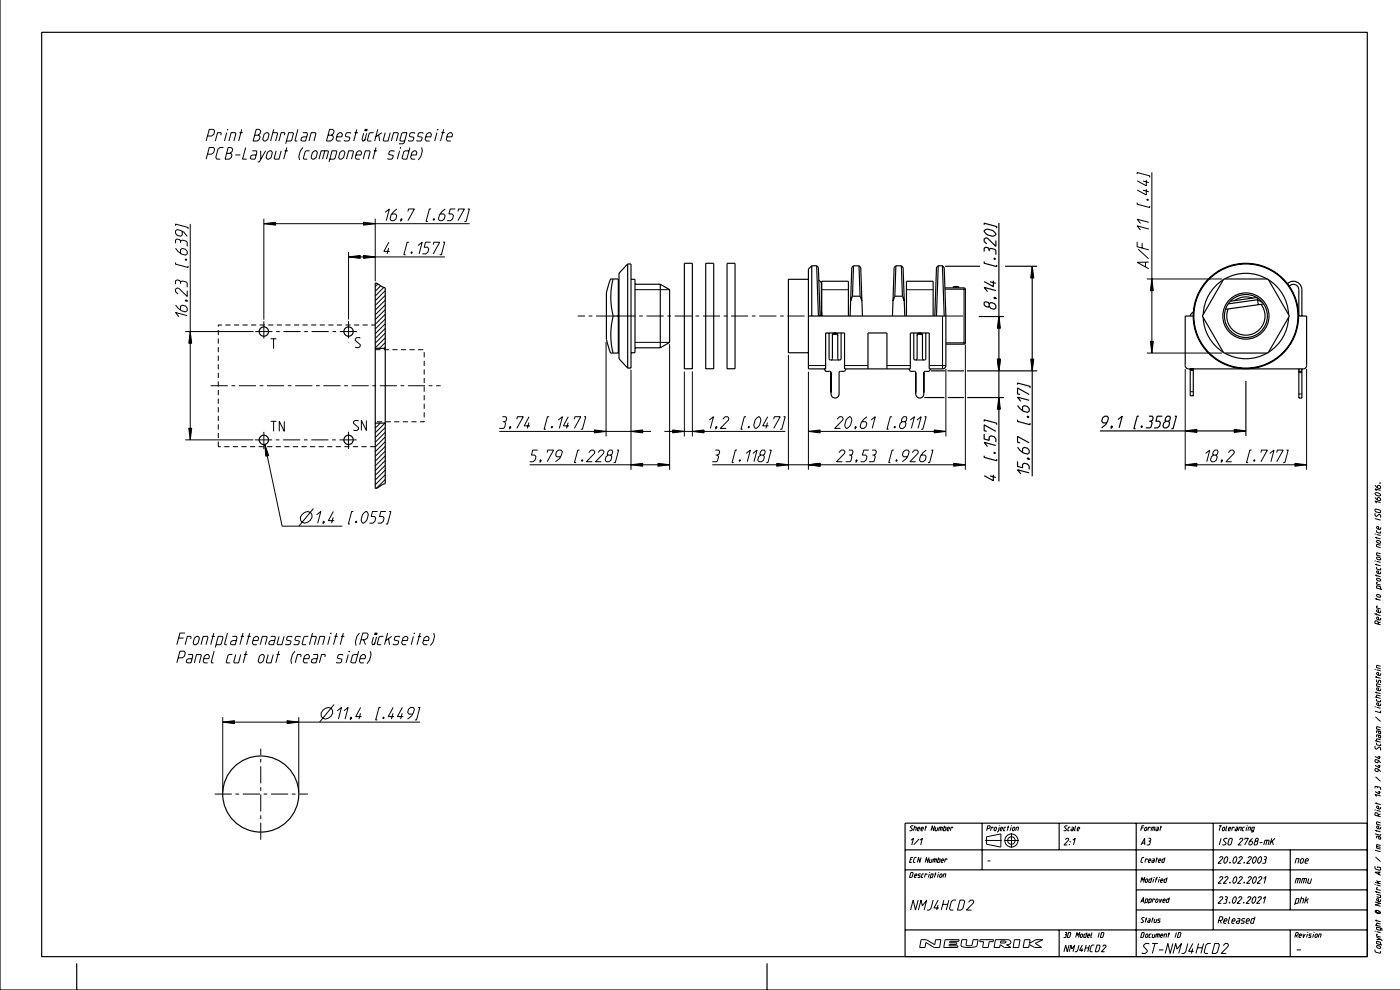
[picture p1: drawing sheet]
<svg xmlns="http://www.w3.org/2000/svg" width="420mm" height="297mm" viewBox="0 0 420 297" stroke-linecap="round" stroke-linejoin="round" font-family="sans-serif">
<g fill="none" stroke="#000" stroke-width=".3">
<path d="M68 39.8l-.7 2.5M68.3 38.8l-.1 .2zM71.8 39.8h1M72.5 38.8l-.9 3.5M81.8 39.8h1.3l.1 .2-.6 2.3M82.1 38.8l-1 3.5M89.3 38.8l-.8 3.2 .1 .3h.5M90.8 39.8h1.3l.1 .5-.6 2h-1l-.4-.3 .2-.7 .6-.3h1M106.3 39.8h1M107 38.8l-.9 3.5M109 39.9l-.4 1.8 .1 .6h.3l.5-.6M109.5 38.8h.2l-.1 .4h-.2z"/>
<path d="M109.9 38.8h.2l-.1 .4h-.2zM110 39.9l-.7 2.4M112 39.8h-1l-.3 .2-.5 2 .1 .3h1M113.3 38.8l-1 3.5M114.5 39.8l-1.8 1.2M115.5 39.8l-.6 2.2 .2 .3h1.2l.7-2.5M131 39.8l-.7 2.5M131.3 38.8l-.1 .2zM132.3 39.8h1M133 38.8l-.9 3.5M62.2 40.8h1.3l.6-.5 .3-1-.4-.5h-1.2l-1 3.5M62.2 46.2h1.3l.6-.5 .3-1-.4-.5h-1.2l-1 3.5"/>
<path d="M66.2 40.5v-.7h-1l-.6 2.5M67 44.2h-1l-.6 .5-.7 2.5 .4 .5h1M67.9 45.9h1l.7-.5 .2-.7-.4-.4-1-.1-.9 3.5h1.2l.7-.5 .2-.8-.4-.5h-.3M68.6 42.3l.7-2.5h1.3l.1 .2-.6 2.3M70.6 46.4h1.5M73.7 44.2l-1 3.5h1.3M75.6 45.2h1.3l.1 .5-.5 2h-1l-.5-.3 .2-.7 .6-.3h1M76.4 40.5h1l.6-.5 .2-.7-.4-.5h-1l-.9 3.5h1.2l.7-.5 .2-.8-.4-.5h-.2M78.1 45.2l.1 2.5M79.2 40.3l.6-.5h.5l.4 .5-.4 1.5-.7 .5h-.5l-.3-.5zM79.6 45.2l-1.8 3.3h-.5M80.2 45.7l.6-.5h.5l.4 .5-.4 1.5-.7 .5h-.5l-.3-.5z"/>
<path d="M82.8 45.2l-.6 2.2 .2 .3h1.2l.7-2.5M85.3 40.5v-.7h-1l-.7 2.5M85.3 45.2h1M85.9 42.3h1.2l.4-.3 .5-2-.2-.2h-1.2l-.9 3.3M86 44.2l-.9 3.5M90.8 44.2l-.7 1-.5 1.7 .2 1M92.6 42.3l.7-2.5h1.3l.1 .2-.6 2.3M92.8 45.2h-1l-.3 .2-.5 2 .1 .3h1M93.7 45.7l.6-.5h.5l.4 .5-.4 1.5-.7 .5h-.5l-.3-.5zM95.6 47.7l.7-2.5h2l.2 .2-.6 2.3M97.4 45.2l-.7 2.5M98.4 40.5h1l.6-.5 .2-.7-.4-.5h-1l-.9 3.5h1.2l.7-.5 .2-.8-.4-.5h-.2"/>
<path d="M98.9 47.7h1.2l.4-.3 .5-2-.2-.2h-1.2l-.9 3.3M101 41h1.5l.2-.7-.4-.5h-.5l-.6 .5-.4 1.5 .3 .5h1M101.9 45.7l.7-.5h.5l.3 .5-.4 1.5-.6 .5h-.5l-.4-.5zM103.9 47.7l.7-2.5h1.2l.2 .2-.6 2.3M105.2 40l-.1-.2h-1l-.4 .2-.2 .8 1.4 .5-.2 .7-.3 .3h-1l-.2-.3M106.7 46.4h1.5l.2-.7-.3-.5h-.5l-.7 .5-.4 1.5 .4 .5h1M108.9 47.7l.7-2.5h1.2l.2 .2-.6 2.3M112.1 45.2h1M112.8 44.2l-1 3.5M113.6 40.5l.2 1.8M117.3 42.3l.7-2.5h1.3l.1 .2-.6 2.3M118.2 45.4l-.1-.2h-1l-.4 .2-.2 .8 1.4 .5-.2 .7-.3 .3h-1l-.2-.3"/>
<path d="M119.8 45.2l-.7 2.5M120.1 44.2l-.1 .2zM121.3 42.3h-1.2l-.2-.3 .5-2 .4-.2h1.2l-.8 3-.3 .3h-1.3M122.9 44.2l-.9 3.5h-1l-.5-.3 .6-2 .5-.2h1M123.3 46.4h1.5l.2-.7-.4-.5h-.5l-.6 .5-.4 1.5 .4 .5h1M124.4 40l-.1-.2h-1l-.4 .2-.2 .8 1.4 .5-.2 .7-.3 .3h-1l-.2-.3M126.4 44.2l.2 1-.4 1.7-.8 1M126.9 40l-.1-.2h-1l-.4 .2-.2 .8 1.4 .5-.2 .7-.3 .3h-1l-.2-.3M127.7 41h1.5l.2-.7-.4-.5h-.5l-.6 .5-.4 1.5 .3 .5h1M134 41h1.5l.2-.7-.4-.5h-.5l-.6 .5-.4 1.5 .4 .5h1M341 52.2v-.5l3.7 1v.5M342.7 57l1.8 .5"/>
<path d="M342.7 54.2l1.8 .5M343.7 56.7v1.7l-2.7-1.5M343.7 53.9v1.8l-2.7-1.5M343.9 59.7h.3l.1 .3h-.2zM345.4 51.6v54.2M52.6 74.4l.8 1 1 .7 1.2 .4 .5-.4v-.8l-.5-.6-1-.3-.5 .4v1.1M52.6 78.7v.5l3.8 1v-.5M52.6 67.7v-.5l3.8 1v.5M54.1 72.8v-.5l.5-.4 1.3 .4 .2 .3v1.2M54.1 72.3l-.2-.5-.8-.2-.5 .3v1M54.6 69.4v1l-.5 .4-1-.3-.5-.6v-.7l.5-.4 1 .3 1 .5 1 1.2M55.6 77.7h.2l.2 .3h-.3z"/>
<path d="M57 67.1v64.7M79.1 67l3.5-.4v.9zM79.1 65.5v30.3M79.1 67h61.7M104.5 77l3.5-.4v.8zM104.5 75.5v20.2M104.5 77h28.9M109 76.6l3.5 .4-3.5 .4zM109 66.6l3.5 .4-3.5 .5zM112.5 65.5v18.8M115.5 63.6l1.3-1-1 3.5M116.5 74.3l-.4 1.8"/>
<path d="M116.6 72.6l-1.5 2.7h1.8M119 62.6l-.9 .8-.8 1-.3 1.2 .3 .5h.8l.6-.5 .3-1-.4-.5h-1.1M120.3 65.6l.2-.1v.3l-.3 .2zM120.5 65.8l-.4 .6M122.3 63.4l.2-.8h1.8l-2 3.5M122.6 72.6h-.5l-1 3.7h.5M123.4 75.5l.2 .3-.3 .1zM125.3 73.6l1.3-1-.9 3.5M129.1 72.6h-1.5l-.4 1.5h1l.4 .5-.3 1-.6 .5h-1M129.3 62.6h-.5l-1 3.8h.5M129.9 73.3l.2-.7h1.8l-2 3.5M130.1 65.5l.1 .3-.3 .2z"/>
<path d="M132.9 72.6h.5l-1.1 3.7h-.5M133.5 62.6l-.9 .8-.8 1-.3 1.2 .3 .5h.8l.6-.5 .3-1-.4-.5h-1.1M136.5 62.6h-1.5l-.4 1.5h1l.4 .5-.3 1-.6 .5h-1M137.3 63.4l.2-.8h1.8l-2 3.5M140.3 62.6h.5l-1 3.8h-.5M341 72.4v1.5l3.5 1M341 60.7v.5l3.7 1v-.5M341.3 74.7l3.1 2.8M342.5 72.8v1.5M343.5 78.6v1.3M344.5 78.5l-3.5 .1 3.5 1.9M344.5 68.6l-3.5-.9 1 1.3"/>
<path d="M344.5 66.6l-3.5-.9 1 1.3M52.6 91.4l.8 1 1 .7 1.2 .4 .5-.4v-.8l-.5-.6-1-.3-.5 .4v1.1M54.1 85.1v-.5l.5-.4 1.3 .3 .2 .3v1.3M54.1 84.6l-.2-.5-.8-.2-.5 .3v1M55.5 99.4h20.5M55.6 89.9h.2l.2 .3zM55.8 89.9l.6 .4M56.1 94.6l-3.5-.9 1 1.2M56.1 87.1v1.7l-2.5-2.4-.5-.1-.5 .4v.7l.8 .7M57 99.4l.5 3.5h-.9zM113.3 85.1l-.8 .8M114.2 85.7l-1.7 1.6"/>
<path d="M115.1 86.1l-2.6 2.6M115.5 87.1l-3 3M115.5 88.5l-3 3M115.5 89.9l-3 3M115.5 91.4l-3 3M115.5 92.8l-3 3M115.5 94.2l-3 3M115.5 95.6l-3 3M115.5 97l-3 3M115.5 98.4l-3 3M115.5 99.8l-3 3M190.4 86.8h10.4"/>
<path d="M246.4 86.8h8M250 99.9v.3M250.8 99.9v.3M271.8 86.8h8M275.4 99.9v.3M276.2 99.9v.3M282.6 94.7v15.8M283.3 86.7h6.2M289.1 86.3v16.8M343.9 83.6h22.6M345.4 83.6l.4 3.5h-.8zM81.2 101.5h1.7"/>
<path d="M82 101.5v3M108 101.4l-.2-.2h-.8l-.5 .4v.4l1.5 1.3v.4l-.4 .5h-.9l-.2-.2M115.5 101.3l-3 3M115.5 102.7l-1.7 1.7M115.5 104.1l-.3 .3M181.7 102.5v28.3M189.2 110.8v30M190.4 102.6h10.4M200.8 103.1v37.7M205.2 111.4v19.4M207.6 111.3v19.5M236.4 106.4v34.4"/>
<path d="M242.4 109.5h5.2M242.4 111.4v29.4M249.2 107.9h2.4M253.3 109.5h7M266 109.5h7M274.6 107.9h2.4M278.7 109.5h4.9M283.6 102.7h5.9M283.6 110.6v20.2M289.5 103.2v37.6M343.9 105.8h22.6M345 102.3h.8l-.4 3.5z"/>
<path d="M355.4 110.6v30.2M356.9 117.4h.9M356.9 111h.9M389.5 118.1h.9M389.5 111.7h.9M391.8 110.5v30.3M55.5 131.8h20.4M56.6 128.3h.9l-.5 3.5zM79.4 133.2l1.2 3.3-.9 .2zM79.4 133.2l5.2 24.5h18.1M81.2 126.3h1.7M82 126.3v3"/>
<path d="M85.2 126.3v3l-1.5-3v3M107.5 126.2l-.2-.2h-.9l-.4 .4v.5l1.5 1.2v.5l-.4 .4h-.9l-.2-.2M109.9 126v3l-1.5-3v3M112.6 126.8l-.1 .1M114 126.8l-1.5 1.5M115.4 126.8l-2.9 2.9M115.5 128.1l-3 3M115.5 129.5l-3 3M115.5 131l-3 3M115.5 132.4l-3 3M115.5 133.8l-3 3M115.5 135.2l-3 3"/>
<path d="M115.5 136.6l-3 3M115.5 138l-3 3M115.5 139.4l-3 3M149.7 129.3h45.5M150.7 124.9h1l.2 .5-.2 .7-.4 .3M150.8 126.4h.5l.3 .5-.3 1.2-.3 .3h-1.3M152.9 127.9l.2-.1v.2l-.3 .2zM153.1 128l-.4 .6M155 125.6l.2-.7h1.7l-1.9 3.5M158.6 126.6l-.5 1.8M158.7 124.9l-1.5 2.7h1.7M158.8 139.3h42"/>
<path d="M161.3 134.9h-1.5l-.4 1.5h1l.3 .5-.2 1-.7 .5h-1M162 137.9l.3 .1-.4 .2zM162.2 138l-.4 .6M164.1 135.6l.2-.7h1.7l-1.9 3.5M164.7 124.9h-.5l-1 3.7h.5M165.5 127.8l.1 .2-.3 .2zM167.4 125.9l1.3-1-1 3.5M168.1 136.9h-1.1l-.4-.5 .3-1 .6-.5h.8l.3 .5-.8 2-1.2 1M170.4 126.6l-.5 1.8M170.4 124.9l-1.5 2.7h1.8M172.2 125.6l.2-.7h1.8l-2 3.5M173.8 134.9h-.5l-1 3.7h.5"/>
<path d="M174.6 137.8l.1 .2-.3 .2zM175.2 124.9h.5l-1 3.7h-.5M176.6 135.6l.7-.7h.7l.4 .5-.2 .5-2.4 2.5h1.8M178.2 128.8l3.5 .5-3.5 .4zM179.3 135.6l.7-.7h.8l.3 .5-.1 .5-2.4 2.5h1.7M182.4 136.4l-.3-.3 .2-.7 .5-.5h.7l.2 .5-.2 .7-.4 .3 .4 .5-.3 1-.6 .5h-.8l-.3-.5 .2-1 .7-.5h.7M185 134.9h.5l-1 3.7h-.5M189.2 139.3l3.5-.4v.8zM189.2 129.3l3.5-.5v.9zM197.3 138.9l3.5 .4-3.5 .4zM199.2 129.3h36.3M201.7 128.8l3.5 .5-3.5 .4z"/>
<path d="M207.6 129.3l3.5-.5v.9zM212.7 125.9l1.2-1-.9 3.5M213.6 139.3h75.9M214.5 134.9h1l.3 .5-.2 .7-.5 .3M214.6 136.4h.5l.4 .5-.4 1.2-.3 .3h-1.2M214.7 127.9l.2-.1v.2l-.3 .2zM214.9 128l-.4 .6M216.7 125.6l.7-.7h.8l.4 .5-.2 .5-2.4 2.5h1.8M221 134.9h-.5l-1 3.7h.5M221.8 137.8l.2 .2-.3 .2zM223.7 124.9h-.5l-1 3.7h.5M223.7 135.9l1.3-1-.9 3.5"/>
<path d="M224.5 127.8l.2 .2-.3 .2zM225.7 135.9l1.3-1-.9 3.5M226.8 125.4l.6-.5h.3l.4 .5a2.69 2.69 0 0 1-1.3 3h-.3l-.4-.5-.1-.5 .4-1.5zM228.1 136.4l-.3-.3 .2-.7 .5-.5h.8l.2 .5-.2 .7-.4 .3 .3 .5-.2 1-.7 .5h-.7l-.4-.5 .3-1 .6-.5h.8M230.1 126.6l-.4 1.8M230.2 124.9l-1.5 2.7h1.8M230.8 134.9h.5l-1 3.7h-.5M232 125.6l.2-.7h1.7l-1.9 3.5M232.9 138.9l3.5 .4-3.5 .4zM234.9 124.9h.5l-1 3.7h-.5M242.4 129.3l3.5-.5v.9zM242.4 139.3l3.5-.4v.8z"/>
<path d="M242.4 129.3h41.2M251 125.6l.7-.7h.8l.3 .5-.1 .5-2.4 2.5h1.7M251.6 135.6l.7-.7h.7l.4 .5-.2 .5-2.4 2.5h1.8M254.1 125.4l.6-.5h.3l.3 .5a2.7 2.7 0 0 1-1.3 3h-.2l-.4-.5-.1-.5 .4-1.5zM254.5 134.9h1l.3 .5-.2 .7-.5 .3M254.6 136.4h.5l.4 .5-.4 1.2-.3 .3h-1.2M256.5 127.9l.2-.1v.2l-.3 .2zM256.7 128l-.4 .6M256.8 137.9l.2 .1-.3 .2zM257 138l-.4 .6M260 124.9l-1 .7-.7 1-.4 1.3 .4 .5h.7l.7-.5 .2-1-.3-.5h-1.1M260.5 134.9h-1.5l-.4 1.5h1l.4 .5-.3 1-.6 .5h-1"/>
<path d="M261.2 125.9l1.3-1-1 3.5M261.5 134.9h1l.3 .5-.2 .7-.5 .3M261.6 136.4h.5l.4 .5-.4 1.2-.3 .3h-1.2M267.5 124.9h-.5l-1 3.7h.5M268 134.9h-.5l-1 3.7h.5M268.3 127.8l.2 .2-.3 .2zM268.8 137.8l.2 .2-.3 .2zM270.6 126.4l-.3-.3 .2-.7 .5-.5h.7l.2 .5-.2 .7-.4 .3 .4 .5-.3 1-.6 .5h-.8l-.3-.5 .2-1 .7-.5h.7M272.1 136.9h-1.1l-.4-.5 .3-1 .6-.5h.8l.3 .5-.8 2-1.2 1M273 125.9l1.2-1-.9 3.5M273.6 135.6l.7-.7h.7l.4 .5-.2 .5-2.4 2.5h1.8M275 125.9l1.2-1-.9 3.5"/>
<path d="M277.2 124.9h.5l-1 3.7h-.5M277.8 134.9l-1 .7-.8 1-.3 1.3 .4 .5h.7l.7-.5 .2-1-.3-.5h-1.1M279.3 134.9h.5l-1 3.7h-.5M280.1 128.8l3.5 .5-3.5 .4zM286 138.9l3.5 .4-3.5 .4zM355.4 139.3l3.5-.4v.8zM355.4 139.3h36.4M361.5 135.9l1.3-1-1 3.5M363.9 136.4l-.3-.3 .2-.7 .5-.5h.7l.2 .5-.2 .7-.4 .3 .4 .5-.3 1-.6 .5h-.8l-.3-.5 .2-1 .7-.5h.7M366.3 137.9l.2-.1v.2l-.3 .2zM366.5 138l-.4 .6M368.3 135.6l.7-.7h.8l.3 .5-.1 .5-2.4 2.5h1.7"/>
<path d="M375.3 134.9h-.5l-1 3.7h.5M376.1 137.8l.2 .2-.3 .2zM378.1 135.6l.2-.7h1.7l-1.9 3.5M380.8 135.9l1.2-1-.9 3.5M382.8 135.6l.2-.7h1.8l-2 3.5M385.8 134.9h.5l-1 3.7h-.5M388.3 138.9l3.5 .4-3.5 .4zM90.6 154.2l.7-.6 1-.3 .8 .3 .4 .6a2.14 2.14 0 0 1-2.9 2.3l-.5-.6v-.9zM94 152.4l-4.3 5.3M94.9 154.3l1.3-1-.9 3.5M97 156.3l.2 .1-.3 .2zM97.2 156.4l-.4 .6"/>
<path d="M99.9 155l-.5 1.8M100 153.3l-1.5 2.7h1.7M106 153.3h-.5l-1 3.7h.5M106.8 156.2l.2 .2-.4 .2zM109.1 153.8l.6-.5h.3l.3 .5a2.69 2.69 0 0 1-1.3 3h-.2l-.4-.5-.1-.5 .4-1.5zM113.2 153.3h-1.5l-.4 1.5h1l.4 .5-.3 1-.6 .5h-1M115.5 140.9l-3 3M115.5 142.3l-3 3M115.5 143.7l-2.6 2.6M115.7 153.3h-1.5l-.4 1.5h1l.4 .5-.3 1-.6 .5h-1M116.7 153.3h.5l-1 3.7h-.5M412.4 160.1h.1"/>
<path d="M412.3 152.7l.2-.2 1.3 .4 .2 .6-.2 .2-1.3-.3zM412.3 149.1a1.32 1.32 0 0 0 1.7 .8l-.2-.7-.5-.1-.3 .2v.5M412.3 147.8l.2-.1a1.3 1.3 0 0 1 1.5 .6l-.2 .3a1.3 1.3 0 0 1-1.5-.6zM412.3 145.4a1.32 1.32 0 0 0 1.7 .8l-.2-.6-.5-.2-.3 .2v.5M412.3 155.4l1.7 .5M412.4 153.8l-.1 .6 .2 .3 .3 .1 .7-.7 .3 .1 .2 .3-.1 .6M412.8 158.9l.1 .6 1 .3 .1-.6M413.7 144.7l.2 .1zM414 158v.5l-.2 .2-.8-.2-.2-.6h.6v.7M414 150.6l-1.7-.4 .5 .6M414 147l-1.7-.5 .5 .6M412.4 168.1h.1"/>
<path d="M412.3 179.4l1.7 .5M412.3 172.4l1.7 .4M412.3 169.1l1.7 .5M412.3 161l1.7 .5M412.8 178.3l.2-.2 .8 .2 .2 .6-.2 .1-.8-.2zM412.8 173.4l.2-.1 .8 .2 .2 .5-.2 .2-.8-.2zM412.8 169.9l.1 .7 1 .2 .1-.6M412.8 167.1l.2-.2 .8 .2 .2 .6-.2 .1-.8-.2zM412.8 162.1l.2-.2 .8 .2 .2 .6-.2 .2-.8-.2zM412.8 160.9v.5M412.8 168.9v.5M412.8 172.2v.5"/>
<path d="M412.8 179.3v.5M412.8 168.2l1.2 .3M412.8 160.2l1.2 .3M413.1 174.5h-.3v.5l1.2 .3M414 176.6l-.1-.8-1.1-.2v.6l1.6 .5M414 171.3v.5l-.2 .2-.8-.2-.2-.5 .6-.1v.7M414 166l-1.2-.3v.7l1.2 .3M414 163.4l-1.2-.2v.6l1.2 .3M53.4 197.1h1.3l.6-.5 .3-1-.4-.5h-1.2l-1 3.5M53.6 191.2h1.5M55.5 189.7h-1.5l-1 3.5M56.4 196.1h1.3l.1 .5-.5 2h-1l-.5-.2 .2-.8 .6-.2h1"/>
<path d="M57.2 191.5v-.8h-1l-.7 2.5M58.3 198.6l.6-2.5h1.3l.2 .3-.6 2.2M58.3 191.2l.6-.5h.5l.4 .5-.4 1.5-.6 .5h-.5l-.4-.5zM60.3 193.2l.6-2.5h1.3l.2 .3-.6 2.2M61.1 197.4h1.5l.2-.8-.4-.5h-.5l-.6 .5-.4 1.5 .4 .5h1M63.4 190.7h1M64.1 189.7l-.9 3.5M64.2 195.1l-.9 3.3 .2 .2h.5M64.8 193.2h1.2l.3-.2 .6-2-.2-.3h-1.3l-.9 3.3M68.2 189.7l-.9 3.3 .2 .2h.5M69.7 190.7h1.2l.2 .5-.6 2h-1l-.4-.2 .2-.8 .6-.2h1M69.7 196.1h-1l-.3 .3-.6 2 .2 .2h1"/>
<path d="M70.7 196.1l-.6 2.3 .2 .2h1.2l.7-2.5M72.2 190.7h1M72.9 189.7l-1 3.5M73.2 196.1h1M73.9 195.1l-1 3.5M74.2 190.7h1M74.9 189.7l-1 3.5M75.9 192h1.5l.2-.8-.4-.5h-.5l-.6 .5-.4 1.5 .3 .5h1M77.8 196.6l.6-.5h.5l.4 .5-.4 1.5-.6 .5h-.5l-.4-.5zM78 193.2l.7-2.5h1.2l.2 .3-.6 2.2M80.4 196.1l-.6 2.3 .2 .2h1.3l.6-2.5M81.2 190.7h1.2l.2 .5-.6 2h-1l-.4-.2 .2-.8 .6-.2h1"/>
<path d="M82.9 196.1h1M83.6 195.1l-.9 3.5M83.7 190.7l-.6 2.3 .2 .2h1.2l.7-2.5M87.6 191l-.2-.3h-1l-.3 .3-.2 .7 1.4 .5-.2 .8-.3 .2h-1l-.2-.2M88.5 195.1l-.8 1-.5 1.8 .3 1M90.1 191l-.2-.3h-1l-.3 .3-.2 .7 1.4 .5-.2 .8-.3 .2h-1l-.2-.2M90.2 196.9v-.8h-1l-.7 2.5M91.1 197.4h1.5l.2-.8-.4-.5h-.5l-.6 .5-.4 1.5 .4 .5h1M92.4 190.7h-1l-.3 .3-.5 2 .2 .2h1M93.4 190.7h1.3l.2 .3-.6 2.2M93.7 189.7l-.9 3.5M93.9 196.1h1.3l.1 .5-.5 2h-1l-.5-.2 .2-.8 .6-.2h1"/>
<path d="M95.3 193.2l.6-2.5h1.3l.2 .3-.6 2.2M97.4 196.9v-.8h-1l-.6 2.5M98.9 190.7l-.6 2.5M99.2 189.7l-.1 .3zM100.3 190.7h1M101 189.7l-1 3.5M102.3 190.7h1M102.9 196.4l-.2-.3h-1l-.3 .3-.2 .7 1.3 .5-.2 .8-.3 .2h-1l-.2-.2M103 189.7l-1 3.5M104.4 196.1l-.6 2.5M104.7 195.1l-.1 .3zM107.5 195.1l-.9 3.5h-1l-.4-.2 .5-2 .6-.3h1"/>
<path d="M107.8 189.7l-.8 1-.4 1.8 .2 1M107.9 197.4h1.5l.2-.8-.3-.5h-.5l-.7 .5-.4 1.5 .4 .5h1M108.3 191.7h1.2l.6-.5 .3-1-.4-.5h-1.2l-.9 3.5M109 191.7l.6 1.5M111 195.1l.3 1-.5 1.8-.8 1M112 190.9l-.5 1.7 .2 .6h.3l.4-.6M112.5 189.7h.2l-.1 .5h-.3zM112.8 189.7h.3l-.1 .5h-.3zM112.9 190.9l-.6 2.3M115 190.7h-1l-.3 .3-.6 2 .2 .2h1M116.2 189.7l-.9 3.5M116.5 191.5l.3 1.7"/>
<path d="M117.5 190.7l-1.9 1.3M119.9 191l-.2-.3h-1l-.3 .3-.2 .7 1.4 .5-.2 .8-.3 .2h-1l-.2-.2M120.6 192h1.5l.2-.8-.3-.5h-.5l-.7 .5-.4 1.5 .4 .5h1M124 190.7l-.7 2.5M124.2 189.7v.3zM125.3 190.7h1M126 189.7l-.9 3.5M127 192h1.5l.2-.8-.4-.5h-.5l-.6 .5-.4 1.5 .3 .5h1M130.1 189.7l.2 1-.5 1.8-.7 1M412.3 183.7l.1 .4 1.6 .4M412.8 183.8v.6M413.1 181.7h-.3v.5l1.2 .3"/>
<path d="M413.3 187v-.6l-.3-.3-.5-.1-.2 .2v.6l1.7 .4M414 199.7l-1.2-.2v.6l1.2 .3M414 185.2v.5l-.2 .1-.8-.2-.2-.5 .6-.1v.7M414 183v.5l-.2 .2-.8-.2-.2-.6 .6-.1v.8M414 186.4l-.7 .3M66.8 216.4l3.5-.4v.8zM66.8 214.9v22.6M66.8 216.4h59.2M86.1 216l3.5 .4-3.5 .4zM89.6 214.9v22.6M96.8 212.9l.7-.6 1-.3 .8 .3 .4 .6a2.14 2.14 0 0 1-2.9 2.3l-.5-.6v-.8zM100.2 211.1l-4.3 5.3"/>
<path d="M101.1 213l1.3-1-.9 3.5M103.1 213l1.3-1-.9 3.5M105.2 215l.2-.1v.3l-.3 .1zM105.4 215.2l-.4 .6M108.1 213.8l-.5 1.7M108.2 212l-1.5 2.8h1.7M114.2 212h-.5l-1.1 3.8h.5M115 214.9l.1 .3-.3 .1zM117.8 213.8l-.4 1.7M117.9 212l-1.5 2.8h1.8M120.6 213.8l-.5 1.7M120.7 212l-1.5 2.8h1.7"/>
<path d="M123.7 214h-1.1l-.4-.5 .3-1 .7-.5h.7l.4 .5-.8 2-1.3 1M125.4 212h.5l-1 3.8h-.5M412.4 211.8h.1M412.4 200.6h.1M412.3 208.9l1.7 .4M412.3 207.4l1.7 .5M412.3 202.8l1.7 .5M412.5 214.8l1.5 1.4M412.8 209.5l.1 .6 1 .3 .1-.6M412.8 202.7v.5M412.8 207.3v.5M412.8 211.9l1.2 .4"/>
<path d="M412.8 200.7l1.2 .3M412.9 203.7v.7l.4 .1 .2-.7 .4 .1v.8M413.4 219.1l.1 .8 .4 .1 .1-.7-1.2-.2v.6M414 218.1l-1.2-.3v.7l1.2 .3M414 213v.6l-1.7-.5M414 210.9v.5l-.2 .1-.8-.1-.2-.6 .6-.1v.8M414 208.6l-1.1-.3-.1 .7M414 206.4v.5l-.2 .2-.8-.2-.2-.6 .6-.1v.8M414 205.2l-1.2-.2v.6l1.2 .3M414 201.8v.5l-.2 .1-.8-.2-.2-.5 .6-.1v.7M412.3 222l1.7 .4M412.4 223.6l-.1 .6 .2 .3h.3l.7-.6 .5 .3-.1 .6"/>
<path d="M412.5 232.8l1.5 1.3M412.8 222.6l.1 .6 1 .3 .1-.6M413 236.2l.3-.4 .6 .1 .1 .8M413 236l-.5-.4-.2 .2v.5M413.1 237.3l.9 .2M413.1 229.4l.9 .2M413.1 226.7l.9 .3M413.3 230.6v.5l-.3 .2-.7-.5 .2-.5 .5 .1 1 .9M413.3 227.9v.5l-.3 .2-.7-.4 .2-.6 .5 .1 1 .9M413.4 220.3l.1 .8 .4 .1 .1-.7-1-.3-.2 .1v.6M413.6 237.1v.8l-1.3-.7M413.6 229.2v.9l-1.3-.7"/>
<path d="M413.6 226.6v.8l-1.3-.7M414 238.5l-1.7-.4 .5 .6M414 221.7l-1.1-.3-.1 .7M273 257.6h.4M273.2 251.8l.7-.6-.5 2M273.8 257h-.7l-.4 1.5h.7M273.9 247.6l-.5-.1-.3 .2-.1 .2 .6 .6-.3 .5-.5-.1M274.2 247.9l.6 .1-.2 1M274.3 247.5l-.4 1.5M274.9 257l-.7 .2-.3 1 .5 .3M275.1 248.4h.7l-.1-.5-.5 .2-.2 .6 .6 .3M275.6 251.4l-1.6 1.8"/>
<path d="M275.9 251.8l.7-.6-.5 2M276.2 248.4h.6v-.5l-.5 .2-.2 .6 .6 .3M276.2 257l-.4 1.5-.3-1.5-.4 1.5M277.4 247.9h.4M277.7 247.5l-.4 1.5M278.6 257l-.4 1.5-.4-1.5-.4 1.5M278.9 257.4l-.2 1.1h.5l.3-1.1M279.7 258.5l.3-1.1h.8l-.2 1.1M280.3 247.5l-.4 1.5-.3-1.5-.4 1.5M280.4 257.4l-.3 1.1M280.6 247.9l-.2 1.1h.6l.3-1.1M281.4 249l.3-1.1h.9l-.2 1.1"/>
<path d="M281.5 257l-.4 1.5 .6-.1 .3-.9-.7-.1M282.2 247.9l-.3 1.1M282.3 257.9h.6l-.1-.5-.4 .2-.2 .6 .6 .3M283.2 247.5l-.4 1.5 .7-.1 .2-.9-.6-.1M283.9 257.7v-.3h-.4l-.3 1.1M284 248.4h.7l-.1-.5-.5 .2-.2 .6 .6 .3M285.7 248.2v-.3h-.5l-.3 1.1M295.8 250.8l4.3-.9v4l-4.3-.9zM296 248.3l.8-.2v-.6h-.6l-.4 1.5M296.1 258h.9M297.7 248.2v-.3h-.4l-.3 1.1M298.2 248.1l.3-.2 .4 .2-.5 .9-.4-.3z"/>
<path d="M299.7 247.9l-.4 1.3-.3 .1M299.7 247.6h.1M299.9 248.4h.7l-.1-.5-.5 .2-.1 .6 .5 .3M301.7 247.9l-.6 .1-.2 .9 .5 .1M302.1 247.9h.5M302.4 247.5l-.4 1.5M303.2 247.9l-.3 1.1M303.3 247.6h.1M303.7 248.1l.3-.2 .4 .2-.5 .9-.4-.3zM304.6 249l.2-1.1h.6l-.2 1.1M319.5 251.6l.4-.4h.4l.2 .3-1.5 1.7h1M320.1 247.6l-.5-.1-.4 .4 .6 .6-.1 .2-.2 .3-.5-.1"/>
<path d="M320.6 253.2h.1M320.8 252.4h.1M320.9 247.9l-.5 .1-.3 .9 .5 .1M321.4 247.9h.5l-.2 1.1-.6-.1 .1-.4 .7-.1M321.7 251.8l.7-.6-.5 2M322.6 247.5l-.4 1.4 .3 .1M323 248.4h.7l-.1-.5-.5 .2-.1 .6 .5 .3M342.1 253.2l1.1-2 .1 2M342.3 248.1h.6M342.5 252.6h.7M343.1 247.5h-.7l-.4 1.5M343.1 257l-.7 .2-.3 1 .6 .3"/>
<path d="M343.3 248.1l.3-.2 .4 .2-.5 .9-.3-.3zM344 257.7v-.3h-.4l-.3 1.1M344.4 251.2h.6l.1 .3-.4 .6M344.4 257.9h.6v-.5l-.5 .2-.2 .6 .6 .3M344.4 252.1l.5 .3-.2 .7-.9 .1M344.9 248.2v-.3h-.4l-.3 1.1M345.1 249l.3-1.1h.9l-.2 1.1M345.6 257.4h.5l.1 .2-.2 .9-.6-.1v-.4l.7-.1M345.9 247.9l-.3 1.1M346.7 257.4h.4M346.8 247.9h.6v.2l-.2 .9-.6-.1 .1-.4 .6-.1M347 257l-.4 1.5"/>
<path d="M347.4 257.9h.6v-.5l-.5 .2-.2 .6 .6 .3M347.9 247.9h.4M348.2 247.5l-.4 1.5M349.4 257l-.4 1.5-.6-.1 .2-.9 .7-.1M365.5 247.5h.9M365.7 257.1l.4-.4h.4l.2 .3-1.5 1.7h1M366 247.5l-.4 1.5M366.1 251.2l-.5 2M366.7 248.1l.2-.2 .4 .2-.4 .9-.4-.3zM367.4 257l.4-.3 .3 .3a1.54 1.54 0 0 1-.7 1.7l-.4-.5zM367.9 247.5l-.4 1.4 .3 .1M368 251.4l-.7-.2-.4 .6 .8 .8-.1 .3-.4 .3-.6-.1"/>
<path d="M368.4 248.4h.6v-.5l-.5 .2-.2 .6 .6 .3M368.5 251.5l.4-.3h.4l.2 .3-.3 1.4-.4 .3h-.4l-.2-.3zM368.8 258.4l-.1 .2zM370 248.2v-.3h-.4l-.3 1.1M370.1 257l.4-.3 .3 .3a1.54 1.54 0 0 1-.7 1.7l-.4-.5zM370.6 247.9h.5l.1 .2-.3 .9-.6-.1 .1-.4 .7-.1M371.4 249l.2-1.1h.6l-.2 1.1M371.5 257.1l.4-.4h.4l.2 .3-1.4 1.7h1M371.7 251.6l.4-.4h.4l.2 .3-1.5 1.7h1M373.1 258.4l-.1 .2zM373.2 251.6l.1-.4h1l-1.1 2M373.2 247.9l-.5 .1-.3 .9 .6 .1"/>
<path d="M373.9 247.9l-.3 1.1M374 247.6h.1M374.2 249l.3-1.1h.5l-.2 1.1M374.2 257.1l.4-.4h.5l.2 .3-1.5 1.7h1M375.6 251.2a1.56 1.56 0 0 0-.9 2l.8-.3 .1-.5-.2-.3h-.6M375.9 249l-.6-.1 .2-.9 .7-.1-.4 1.3-.7 .1M376 257l.3-.3 .4 .3a1.54 1.54 0 0 1-.8 1.7l-.4-.5zM376.5 252.1v-.6l.3-.3h.4l-.2 1.7-.8 .3-.2-.3 .2-.5 .8-.3M377.5 257l.4-.3 .4 .3a1.54 1.54 0 0 1-.8 1.7l-.4-.5zM377.7 252.5h.9M378.9 253.2l.4-1.4h1.2l-.3 1.4M379.1 256.7h.5l.2 .3-.4 .6"/>
<path d="M379.1 257.6l.5 .3-.2 .7-.9 .1M379.9 251.8l-.3 1.4M381.3 251.2l-.5 2M381.5 252.1l.3 1.1M382.3 251.2l-1.3 1.4M388.3 258.7l.4-1.4h.7l-.2 1.4M390.1 257.6l.3-.3 .5 .3-.2 .8-.4 .3-.5-.3zM391.4 258h.8l.2-.4-.3-.3-.6 .3-.2 .8 .2 .3h.5M412.3 259.6v.6l.2 .3 1.3 .3 .2-.2v-.6l-1-.2v.3M412.3 249.9l1.6 .4 .1-.3M412.4 242.8h.1M412.3 254.8l1.7 .4"/>
<path d="M412.3 248.8l1.7 .5M412.3 240.7l1.7 .4M412.5 256.8l1.5 1.4M412.8 240.5v.5M412.8 248.7v.5M412.8 253.6l1.2 .4M412.8 242.9l1.2 .3M413.3 244.6v-.6l-.3-.3-.5-.2-.2 .2v.6l1.7 .5M413.4 250.7l.1 .7 .4 .1 .1-.7-1-.2h-.2v.6M414 253.4l-1.2-.2v1l1.2 .3M414 247.8v.5l-.2 .2-.8-.2-.2-.6 .6-.1v.8M414 246.6l-1.2-.2v.6l1.2 .3"/>
<path d="M414 241.8v.5l-.2 .2-.8-.2-.2-.6 .6-.1v.8M414 243.9l-.7 .3M273.1 261.5h.6l.1 .2-.3 1-.8 .3zM274.2 262.4h.7l-.1-.5-.5 .2-.2 .6 .6 .3M275.3 269.7l-.8 3-.7-3-.8 3M275.4 272.7l.8-3 .4 1.8 1.3-1.8-.8 3M276.1 262h-.7l-.1 .3 .6 .2-.2 .5-.5-.1M277.1 261.9l-.6 .1-.2 .9 .5 .1M277.9 262.2v-.3h-.4l-.3 1.1M278.7 261.9l-.3 1.1M278.8 261.6h.1M279 263l.6-.1 .2-1h-.6l-.3 1.4"/>
<path d="M279.8 269.7l-.7 2.6-.5 .4h-.7M280.3 261.9h.4M280.6 261.5l-.4 1.5M281.3 271.2l-.4 1.5M281.3 269.7l-1.2 2.4h1.5M281.4 261.9l-.3 1.1M281.5 261.6h.1M281.9 262.1l.3-.2 .3 .2-.4 .9-.4-.3zM282.7 271h1.5M282.7 263l.3-1.1h.6l-.2 1.1M283 269.7l-.8 3M284.5 269.7l-.8 3"/>
<path d="M286.7 269.7h-.9l-.5 .5-.6 2.1 .3 .4h.9M287.9 269.7h1.1l.3 .5-.6 2.1-.5 .4h-1.1zM290.4 270.4l.6-.7h.7l.3 .5-.1 .4-2.1 2.1h1.5M319.3 279.5h.5l.1 .2-.3 .4M320.4 279.5h.5l.2 .2-.3 1-.8 .3zM325.9 279.5l-.4 1.5-.6-.1 .3-.9 .6-.1M327.4 279.5l-.3 1.4 .3 .1M329.7 279.5l-.4 1.5M330.3 279.5h.6l.1 .2-.3 1-.8 .3zM342 264.5l.4-1.5 .2 .8 .7-.8-.4 1.5M342 270.5l.9-1.5v1.5M342.3 270h.6"/>
<path d="M342.4 279.5h.6l.1 .2-.3 1-.8 .3zM343.2 275.1l-.5-.1-.3 .2 .4 1-.2 .3-.5-.1M343.3 270.5l.7-.1 .1-1h-.5l-.4 1.4M343.5 275.4h.4M343.6 263.6l.2-.2 .4 .2-.4 .9-.4-.3zM343.8 275l-.4 1.5M344.4 275.4h.5v.2l-.2 .9-.6-.1 .1-.4 .7-.1M344.4 270.5l.7-.1 .1-1h-.5l-.4 1.4M345.3 279.9l-.6 .1-.2 .9 .5 .1M345.4 275.4h.5M345.4 263l-.4 1.5-.6-.1 .3-.9 .6-.1M345.7 279.9l-.2 1.1h.6l.3-1.1"/>
<path d="M345.7 275l-.4 1.5M346 263.4l-.3 1.1M346.1 263.1h.1M346.2 269.7v-.3h-.4l-.3 1.1M346.3 275.4l-.2 1.1h.5l.3-1.1M346.5 263.4h.5M346.7 269.6l.2-.2 .4 .2-.4 .9-.4-.3zM347.2 263l-.4 .1-.4 1.4M347.3 279.9l-.3 1.1M347.6 263.4l-.3 1.1M347.7 263.1h.1M347.8 269.4v1.1l.6-1.1"/>
<path d="M348 275.5h-.7l-.1 .3 .6 .2-.2 .5-.5-.1M348 263.9h.7l-.1-.5-.5 .2-.2 .6 .6 .3M348.7 269.9h.7l-.1-.5-.5 .2-.2 .6 .6 .3M350 263l-.4 1.5-.6-.1 .2-.9 .7-.1M350.3 279.9h.5M350.6 279.5l-.4 1.5M350.7 269l-.4 1.5-.6-.1 .2-.9 .7-.1M352.8 279.5l-.4 1.5M353.4 279.5h.6l.1 .2-.3 1-.8 .3zM365.5 275.9h.7l.3-.3 .2-.6-.2-.3h-.7l-.6 2M365.7 263.2l.4-.5h.4l.2 .3-1.5 1.7h1M365.7 269.2l.4-.5h.4l.2 .3-1.5 1.7h1"/>
<path d="M365.9 275.9l.3 .8M367 276h.9l.1-.4-.2-.3-.7 .3-.2 .8 .2 .3h.6M367.2 263.2l.4-.5h.5l.2 .3-1.5 1.7h1M367.3 268.7h.6l.2 .3-.4 .6M367.4 269.6l.5 .3-.2 .7-.9 .1M368.7 270.4l-.1 .2zM368.8 274.7l-.5 1.9 .4 .1M368.8 264.4l-.1 .2zM369.4 276h.9l.1-.4-.2-.3-.7 .3-.2 .8 .2 .3h.6M370 269l.3-.3 .4 .3a1.55 1.55 0 0 1-.8 1.7l-.4-.6zM370.1 263l.4-.3 .3 .3a1.54 1.54 0 0 1-.7 1.7l-.4-.6zM371 275.3h.8l-.3 1.4-.8-.1 .1-.5 .9-.1"/>
<path d="M371.4 269.2l.4-.5h.4l.2 .3-1.5 1.7h1M371.5 263.2l.4-.5h.4l.2 .3-1.4 1.7h1M372.9 270.4v.2zM373.1 264.4l-.1 .2zM373.3 275.4h-.9l-.1 .5 .8 .2-.1 .5h-.9M373.7 276h.9l.1-.4-.2-.3-.7 .3-.2 .8 .2 .3h.6M374.1 269.2l.4-.5h.4l.2 .3-1.4 1.7h1M374.2 263.2l.4-.5h.5l.2 .3-1.5 1.7h1M375.8 269l.4-.3 .3 .3a1.54 1.54 0 0 1-.7 1.7l-.4-.6zM376 263l.3-.3 .4 .3a1.54 1.54 0 0 1-.8 1.7l-.4-.6zM376.3 274.7l-.5 2-.8-.1 .3-1.2 .9-.1M377.2 269.2l.4-.5h.5l.2 .3-1.5 1.7h1"/>
<path d="M377.4 263.2l.4-.5h.4l.2 .3-1.5 1.7h1M378.8 269.3l.7-.6-.6 2M378.9 263.3l.7-.6-.5 2M388.3 264.7l.4-1.4h1.2l-.3 1.4M388.3 270.7l.9-.1 .2-1.3h-.7l-.5 1.9M389.3 263.3l-.3 1.4M390.1 269.3l.9 .1-.4 1.3M390.2 264.7l.4-1.4h1.1l-.2 1.4M390.3 268.7l-.5 2M390.8 279.9v1.1l.6-1.1M391.2 263.3l-.4 1.4M391.7 268.7l-.5 2"/>
<path d="M391.9 269.7l.1 1M392.1 279.9l-.3 1.1M392.1 279.6h.1M392.4 263.3l-.2 1.4h.7l.4-1.4M392.4 269.3l-1 .7M393.2 280h-.6l-.1 .3 .6 .2-.1 .4h-.6M393.9 279.9l-.3 1.1M394 279.6h.1M412.4 279.1h.1M412.3 270.3l1.7 .4-1.7 .4 1.7 .5M412.4 265.1h.1M412.3 277.2l1.7 .4"/>
<path d="M412.3 275.8l1.7 .4M412.3 267.2l1.7 .4M412.3 264.4l1.7 .5M412.4 272.9a1.07 1.07 0 0 1 1.5 .8 1.07 1.07 0 0 1-1.5-.8zM412.8 268l1.2 .3v.6l-1.2-.2M412.8 279.2l1.2 .3M412.8 267v.5M412.8 275.6v.5M412.8 265.2l1.2 .3M412.8 263.8l.6 .9M412.8 273l-.1 .3 .4 .3 .5-.1-.2-.3M413.1 266.1h-.3v.4l1.2 .4"/>
<path d="M413.5 261.4v.6M414 278.1l-.1 .7-1-.2-.1-.8 1.4 .4 .2 .8M414 276.9l-1.1-.3-.1 .7M414 269.5v.5l-.2 .2-.8-.2-.2-.5 .6-.1v.7M414 261.4h-1.7l1.7 .9M414 264.2l-.9 .1M276.2 281.6h1.6l2.5 1.5 .3-1.5h1.5l-.4 2.4h-1.6l-2.5-1.6-.2 1.6h-1.6zM283.4 281.6h4.2l-.1 .5h-2.7l-.1 .4h2.2l-.1 .5h-2.1l-.1 .5h2.7l-.1 .5h-4.2zM288.4 281.6h1.5l-.2 1.6 .8 .3 .9-.3 .4-1.6h1.5l-.4 1.9-1.9 .4-2.5-.2-.3-.5zM293.9 281.6h4l-.1 .6h-1.2l-.3 1.8h-1.7l.4-1.8h-1.2zM300.1 282h1.3l.2 .3-.4 .3h-1.2zM302.5 283.1l.6-.7-.6-.7-4-.1-.4 2.4h1.7l.1-.9 1.3 .9h1.9l-1.3-.9h.7"/>
<path d="M304.2 281.6h1.7l-.4 2.4h-1.7zM307.2 281.6h1.7l-.2 1.1 1.9-1.1h2.1l-2.3 1.1 1.9 1.3h-2.1l-1.6-1-.1 1h-1.7zM319.4 280.1l.4 .2-.2 .6-.7 .1M320.6 283.2l-.6 2-.4-2-.6 2M320.6 285.2l.5-2 .3 1.2 .9-1.2-.6 2M322.5 281l.4-1.5 .2 .8 .7-.8-.4 1.5M323.6 283.2l-.5 1.7-.8 .3M324.1 280.1l.2-.2 .4 .2-.4 .9-.4-.3zM324.5 284.2l-.2 1M324.6 283.2l-.9 1.6h1M325.5 284.1h1M325.7 283.2l-.5 2"/>
<path d="M326.1 280.4h.7l-.1-.5-.5 .2-.2 .6 .6 .3M326.7 283.2l-.5 2M328.1 283.2h-.5l-.4 .3-.4 1.4 .2 .3h.6M328.9 283.2h.8l.2 .3-.4 1.4-.4 .3h-.7zM330.6 283.7l.4-.5h.5l.2 .3-1.5 1.7h1M343.6 280.1l.3-.2 .4 .2-.5 .9-.3-.3zM344.6 283l-.2-.3h-.8l-.6 .5-.1 .4 1.2 1.3-.2 .4-.5 .4h-.9l-.1-.2M345.5 282.7h1.7M346.3 282.7l-.8 3M346.5 281l.3-1.1h.8l-.1 1.1M347.5 284.7h1.3M348 280.4h.7l-.1-.5-.5 .2-.2 .6 .6 .3"/>
<path d="M349 281l.3-1.1h.5l-.2 1.1M351.7 282.7l-.8 3-.7-3-.8 3M351.7 285.7l.9-3 .4 1.8 1.3-1.8-.8 3M356.2 282.7l-.7 2.6-.5 .4h-.7M357.7 284.2l-.4 1.5M357.7 282.7l-1.3 2.4h1.5M359.1 284h1.5M359.4 282.7l-.8 3M360.9 282.7l-.8 3M363.1 282.7h-.9l-.5 .5-.6 2.1 .3 .4h.8M364.3 282.7h1l.4 .5-.6 2.1-.6 .4h-1zM366.8 283.4l.6-.7h.7l.3 .5-.1 .4-2.1 2.1h1.5"/>
<path d="M388.4 280.3l.8-.2v-.6h-.6l-.4 1.5M388.7 280.3l.3 .7M388.8 284.7h1.3M389.6 280.4h.6l-.1-.5-.5 .2-.1 .6 .6 .3M394.4 280.1l.3-.2 .4 .2-.5 .9-.3-.3zM395.3 281l.3-1.1h.5l-.2 1.1M412.3 284.6l.2 .8 1.3 .3 .2-.2v-.5M412.8 283.5l.2-.2 .8 .2 .2 .6-.2 .2-.8-.2zM412.8 280.8l1.6 1v.2M413.1 280.1l-.3-.1v.5l1.2 .3M414 283.1l-.1-.7-1.1-.2v.6l1.6 .4M414 281.5l-1.2 .1"/>
<circle cx="303.3" cy="251.9" r="1.12"/>
<circle cx="303.3" cy="251.9" r="1.97"/>
</g>
<g fill="none" stroke="#000" stroke-width=".35">
<path d="M0 0v296.7h419.9M12.5 9.7h397.5v277h-397.5zM188.2 79.1l-2.6 2.8v25.6l2.6 2.8M188.2 79.1v31.2M188.2 79.1h1v31.2h-1M205.2 78.9h2.4v31.6h-2.4zM211.6 78.9h2.4v31.6h-2.4zM218 78.9h2.4v31.6h-2.4zM243.4 79.6l-1 1v29.9h5.2v-10.7h5.7v10.7h19.7v-10.7h5.7v10.7h3.9a1 1 0 0 0 1-1M243.4 79.6v15.1M243.4 79.6h1.5M244.9 79.6l.5 15.1"/>
<path d="M244.9 79.6l.5 .5 .5 14.6M255.9 79.6l-.3 9.2M255.9 79.6l-.5 .5-.5 14.6M255.9 79.6h1.7M257.6 79.6l.3 9.2M257.6 79.6l.5 .5 .5 14.6M268.6 79.6l-.3 9.2M268.6 79.6l-.5 .5-.5 14.6M268.6 79.6h1.7M270.3 79.6l.3 9.2M270.3 79.6l.5 .5 .5 14.6M281.3 79.6l-.5 15.1"/>
<path d="M281.3 79.6l-.5 .5-.5 14.6M281.3 79.6h1.3M282.6 79.6l.5 15.1M282.6 79.6l.5 .5 .5 14.6M283.4 79.8h10.5M295.1 69.1l.5-.3a2.7 2.7 0 0 1 3 1.3v.2l-.5 .4a2.7 2.7 0 0 1-3-1.3zM295.1 78.4v.5l3.8 1v-.5M295.1 67.4v-.5l3.8 1v.5M296.6 75.3v-.5l.5-.4 1.3 .4 .2 .3v1.2M296.6 74.8l-.2-.5-.8-.2-.5 .3v1M298 77.4h.3l.2 .3h-.3zM298.6 72.1v1.7l-2.5-2.4-.5-.1-.5 .3v.8l.8 .7"/>
<path d="M299.5 66.8v77.5M301.4 79.8h9.6M309.5 79.8l.5 3.5h-.9zM309.5 79.8v62.9M112.5 84.8l3 1.4v58.8l-3 1.4zM183.1 83.6h2.3v22.2h-2.3l-1.3-4.2v-13.8zM183.8 83.6a22.3 22.3 0 0 0 .1 11.1M183.9 94.7a22.3 22.3 0 0 0-.1 11.1M183.9 94.7h1.5M185.4 83.9h.2M189.2 83.7h1.2v22h-1.2M190.4 85.2h7.6"/>
<path d="M198 85.2v19M198 85.2l2.8 1.6v15.8l-2.8 1.6M242.4 94.7h41.2M242.4 83.7h-6v22h6M245.5 83.9l.8 .8v10M246.4 94.4h.1M246.4 93.5h.1M246.4 94.7v-10.4h8v10.4M248.6 99.8v7.7l.4 .4 .4-.1 .2-.3v-7.3l.4-.3h.9l.3 .2v7.4l.4 .4 .6-.2v-7.9M255.6 88.8h2.3M255.6 88.8l-.5 1.4M257.9 88.8l.6 1.4"/>
<path d="M268.3 88.8h2.3M268.3 88.8l-.5 1.4M270.6 88.8l.6 1.4M271.8 94.7v-10.4h8v10.4M274 99.8v7.7a.51 .51 0 0 0 .5 .4 .51 .51 0 0 0 .5-.4v-7.2l.4-.4h.9l.3 .3v7.3a.51 .51 0 0 0 .5 .4 .51 .51 0 0 0 .5-.4v-7.7M283.3 86.3h5.8l.4 .4-.1 16.2-.3 .2h-5.5M283.6 94.7v14.8M285.9 86.3v-.4h1.6v.4M286.6 85.9v.4M293.5 94.9h7.5M296.6 91v.8l.5 .6 1 .3 .5-.4v-.7l-.5-.7-1-.2-.5 .3-.2-.4-.8-.2-.5 .2v.8l.5 .5 .8 .2 .2-.3M296.9 84.4l1.7 .5"/>
<path d="M297.9 84.1v1.8l-2.8-1.5M298 89.2l.3-.1 .2 .3zM298.3 89.1l.6 .5M298.6 87.1l-3.5-1 1 1.3M299.5 94.9l.5 3.5h-.9zM357.8 94.7h-2.4v14.8a1 1 0 0 0 1 1h34.4a1 1 0 0 0 1-1v-14.8h-2.4M357.8 93.5l-.6 .5-.3 .7M360.8 95.2a12.8 12.8 0 0 0 6 10.4M366.8 83.9a12.8 12.8 0 0 0-6 10.4M367 83.6h13.2l6.4 11.1-6.4 11.1h-13.2l-6.5-11.1zM367.2 83.6a12.8 12.8 0 0 1 12.8 0M375.6 89.3a5.7 5.7 0 0 0-5.4 .8"/>
<path d="M376.9 89.2l-8 1.1M377 89.3l.3 2M378.1 91.2a5.7 5.7 0 0 1-3.7 9.2 5.7 5.7 0 0 1-6.1-7.8M378.6 90.7l-1.5-.9-8.8 1.3M378.9 91.1l-11.4 1.6M380 94.7a6.4 6.4 0 0 0-9.5-5.7 6.4 6.4 0 0 0-.4 11.1 6.4 6.4 0 0 0 9.9-5.4M380.4 83.9a12.8 12.8 0 0 1 6 10.4M386.1 85a2.54 2.54 0 0 1 2.7-.5 2.54 2.54 0 0 1 1.6 2.3v7.9M386.4 95.2a12.8 12.8 0 0 1-6 10.4M386.6 85.8a1.62 1.62 0 0 1 1.8-.5 1.62 1.62 0 0 1 1.1 1.5v7.9M112.5 104.4h3M185.4 105.5h.2"/>
<path d="M190.4 104.2h7.6M247.1 110.5l.5 .8h1.2l.4 .2v6.6a1.2 1.2 0 0 0 1.2 1.2 1.2 1.2 0 0 0 1.2-1.2l.1-6.6 .3-.2h1.3l.4-.8M249.1 111.5l.1 6.3M249.6 100.6l.4-.4h.9l.3 .4M260.3 110.5v-10.7h5.7v10.7M272.5 110.5l.5 .8h1.2l.4 .4M274.6 117.4v.2M274.6 111.6v6.5a1.2 1.2 0 0 0 1.2 1.2 1.2 1.2 0 0 0 1.2-1.2v-6.5M275 100.6l.4-.4h.9l.3 .4M277 117.4v.2M277.2 119.1h6M279.1 110.5l-.4 .8h-1.3l-.4 .4"/>
<path d="M279.2 111.1h4.2M284.1 111.1h5M284.2 119.1h4.8M289.9 111.1h21.1M290.1 119.1h10.9M299.1 107.6h.9l-.5 3.5zM299.5 119.1l.5 3.5h-.9zM305.1 115.3v-.5l3.8 1v.5M308.6 120l-3.5-1 1 1.3M308.6 118.2l-3.5-1.9v1.7l.8 .2M309.1 107.6h.9l-.5 3.5zM356.9 110.5v8.1h.9v-8.1"/>
<path d="M367.2 105.8a12.8 12.8 0 0 0 12.8 0M373.6 114.2v16.4M389.5 110.5v8.8h.9v-8.8M389.5 111.3h.9M112.5 126.8h3M295.1 130.1v1.5l1.5 .4v-1l.5-.4 1 .3 .5 .6v1M295.1 136.6v.5l3.8 1v-.5M295.1 126.3v-.5l3.8 1v.5M298 135.6h.3l.2 .3h-.3zM298.6 133.5l-3.5-.9 1 1.2M298.6 129.3l-3.5-2v1.8l.8 .2M305.1 138.3v1.5l1.5 .4v-1l.5-.4 1 .3 .5 .6v1"/>
<path d="M305.1 134l.8 1 1 .7 1.2 .4 .5-.4v-.7l-.5-.7-1-.2-.5 .3v1.1M305.1 121.5l.8 1 1 .7 1.2 .4 .5-.4v-.7l-.5-.7-1-.2-.5 .3v1.1M305.1 125.8v.5l3.8 1v-.5M308 137.3h.3l.2 .3zM308 124.8h.3l.2 .3h-.3zM308.3 137.3l.6 .4M308.6 132.7l-3.5-1.9v1.7l.8 .2M329.8 129.1h43.8M331.8 126.7h-1.1l-.3-.5 .2-1 .7-.5h.7l.4 .5-.3 1-.5 1-1.3 1M333.3 127.7l.2-.1v.3l-.3 .2zM333.5 127.9l-.4 .6M335.2 125.7l1.3-1-.9 3.5"/>
<path d="M341.5 124.7h-.5l-1 3.8h.5M342.3 127.6l.2 .2-.3 .3zM344.5 124.7h1l.3 .5-.2 .8-.5 .2M344.6 126.2h.5l.4 .5-.4 1.3-.3 .2h-1.2M348.5 124.7h-1.5l-.4 1.5h1l.4 .5-.3 1-.6 .5h-1M349.6 126.2l-.3-.2 .2-.8 .5-.5h.8l.2 .5-.2 .8-.4 .2 .3 .5-.2 1-.7 .5h-.7l-.4-.5 .3-1 .6-.5h.8M352.3 124.7h.5l-1 3.8h-.5M355.4 129.1l3.5-.4v.9zM370.1 128.7l3.5 .4-3.5 .5zM296.9 142.6l1.7 .5M297.9 142.3v1.8l-2.8-1.5M308.6 141.7l-3.5-.9 1 1.2"/>
<path d="M271.4 254.7h138.6M294.5 246.7v14M317.6 246.7v8M340.7 246.7v40M363.8 246.7v32M386.9 254.7v18M410 246.7h-138.6v40M271.4 260.7h138.6M271.4 278.7h138.6M317.6 278.7v8M340.7 266.7h69.3M340.7 272.7h69.3"/>
<path d="M386.9 278.7v8M23 288.7v8M230 288.7v8"/>
<circle cx="79.1" cy="99.4" r="1.4"/>
<circle cx="104.5" cy="99.4" r="1.4"/>
<circle cx="373.6" cy="94.7" r="15.6"/>
<circle cx="373.6" cy="94.7" r="15.8"/>
<circle cx="373.6" cy="94.7" r="6.9"/>
<circle cx="79.1" cy="131.8" r="1.4"/>
<circle cx="104.5" cy="131.8" r="1.4"/>
<circle cx="78.2" cy="238" r="11.4"/>
</g>
<g fill="#000">
<path d="M79.1 67l3.5-.4v.9zM104.5 77l3.5-.4v.8zM109 76.6l3.5 .4-3.5 .4zM109 66.6l3.5 .4-3.5 .5zM309.5 79.8l.5 3.5h-.9zM57 99.4l.5 3.5h-.9zM299.5 94.9l.5 3.5h-.9zM345.4 83.6l.4 3.5h-.8zM299.5 119.1l.5 3.5h-.9zM299.1 107.6h.9l-.5 3.5zM309.1 107.6h.9l-.5 3.5zM345 102.3h.8l-.4 3.5z"/>
<path d="M56.6 128.3h.9l-.5 3.5zM79.4 133.2l1.2 3.3-.9 .2zM178.2 128.8l3.5 .5-3.5 .4zM189.2 139.3l3.5-.4v.8zM189.2 129.3l3.5-.5v.9zM197.3 138.9l3.5 .4-3.5 .4zM201.7 128.8l3.5 .5-3.5 .4zM207.6 129.3l3.5-.5v.9zM232.9 138.9l3.5 .4-3.5 .4zM242.4 129.3l3.5-.5v.9zM242.4 139.3l3.5-.4v.8zM280.1 128.8l3.5 .5-3.5 .4z"/>
<path d="M286 138.9l3.5 .4-3.5 .4zM355.4 129.1l3.5-.4v.9zM355.4 139.3l3.5-.4v.8zM370.1 128.7l3.5 .4-3.5 .5zM388.3 138.9l3.5 .4-3.5 .4zM66.8 216.4l3.5-.4v.8zM86.1 216l3.5 .4-3.5 .4z"/>
</g>
<path d="M112.5 104.8h14.7v21.6h-14.7M65.5 133.9v-36.5h47M112.5 133.9h-47" fill="none" stroke="#000" stroke-width=".3" stroke-dasharray="1.5 1" stroke-linecap="butt"/>
<g fill="none" stroke="#000" stroke-width=".3" stroke-dasharray="5.1 1.1 1.1 1.1" stroke-linecap="butt">
<path d="M76.5 99.4h30.9M79.1 96.3v6.3M104.5 96.2v6.4M183.9 94.7h-10.7M185.4 94.7h57M283.6 94.7h5.3M63.2 115.6h68.9M76.4 131.8h30.8M79.1 134.6v-5.6M104.5 134.5v-5.5M64.4 238h27.9M78.2 251.7v-27.3"/>
<path d="M295.4 251.9h5M301 251.9h4.5M303.3 254.1v-4.5"/>
</g>
</svg>
